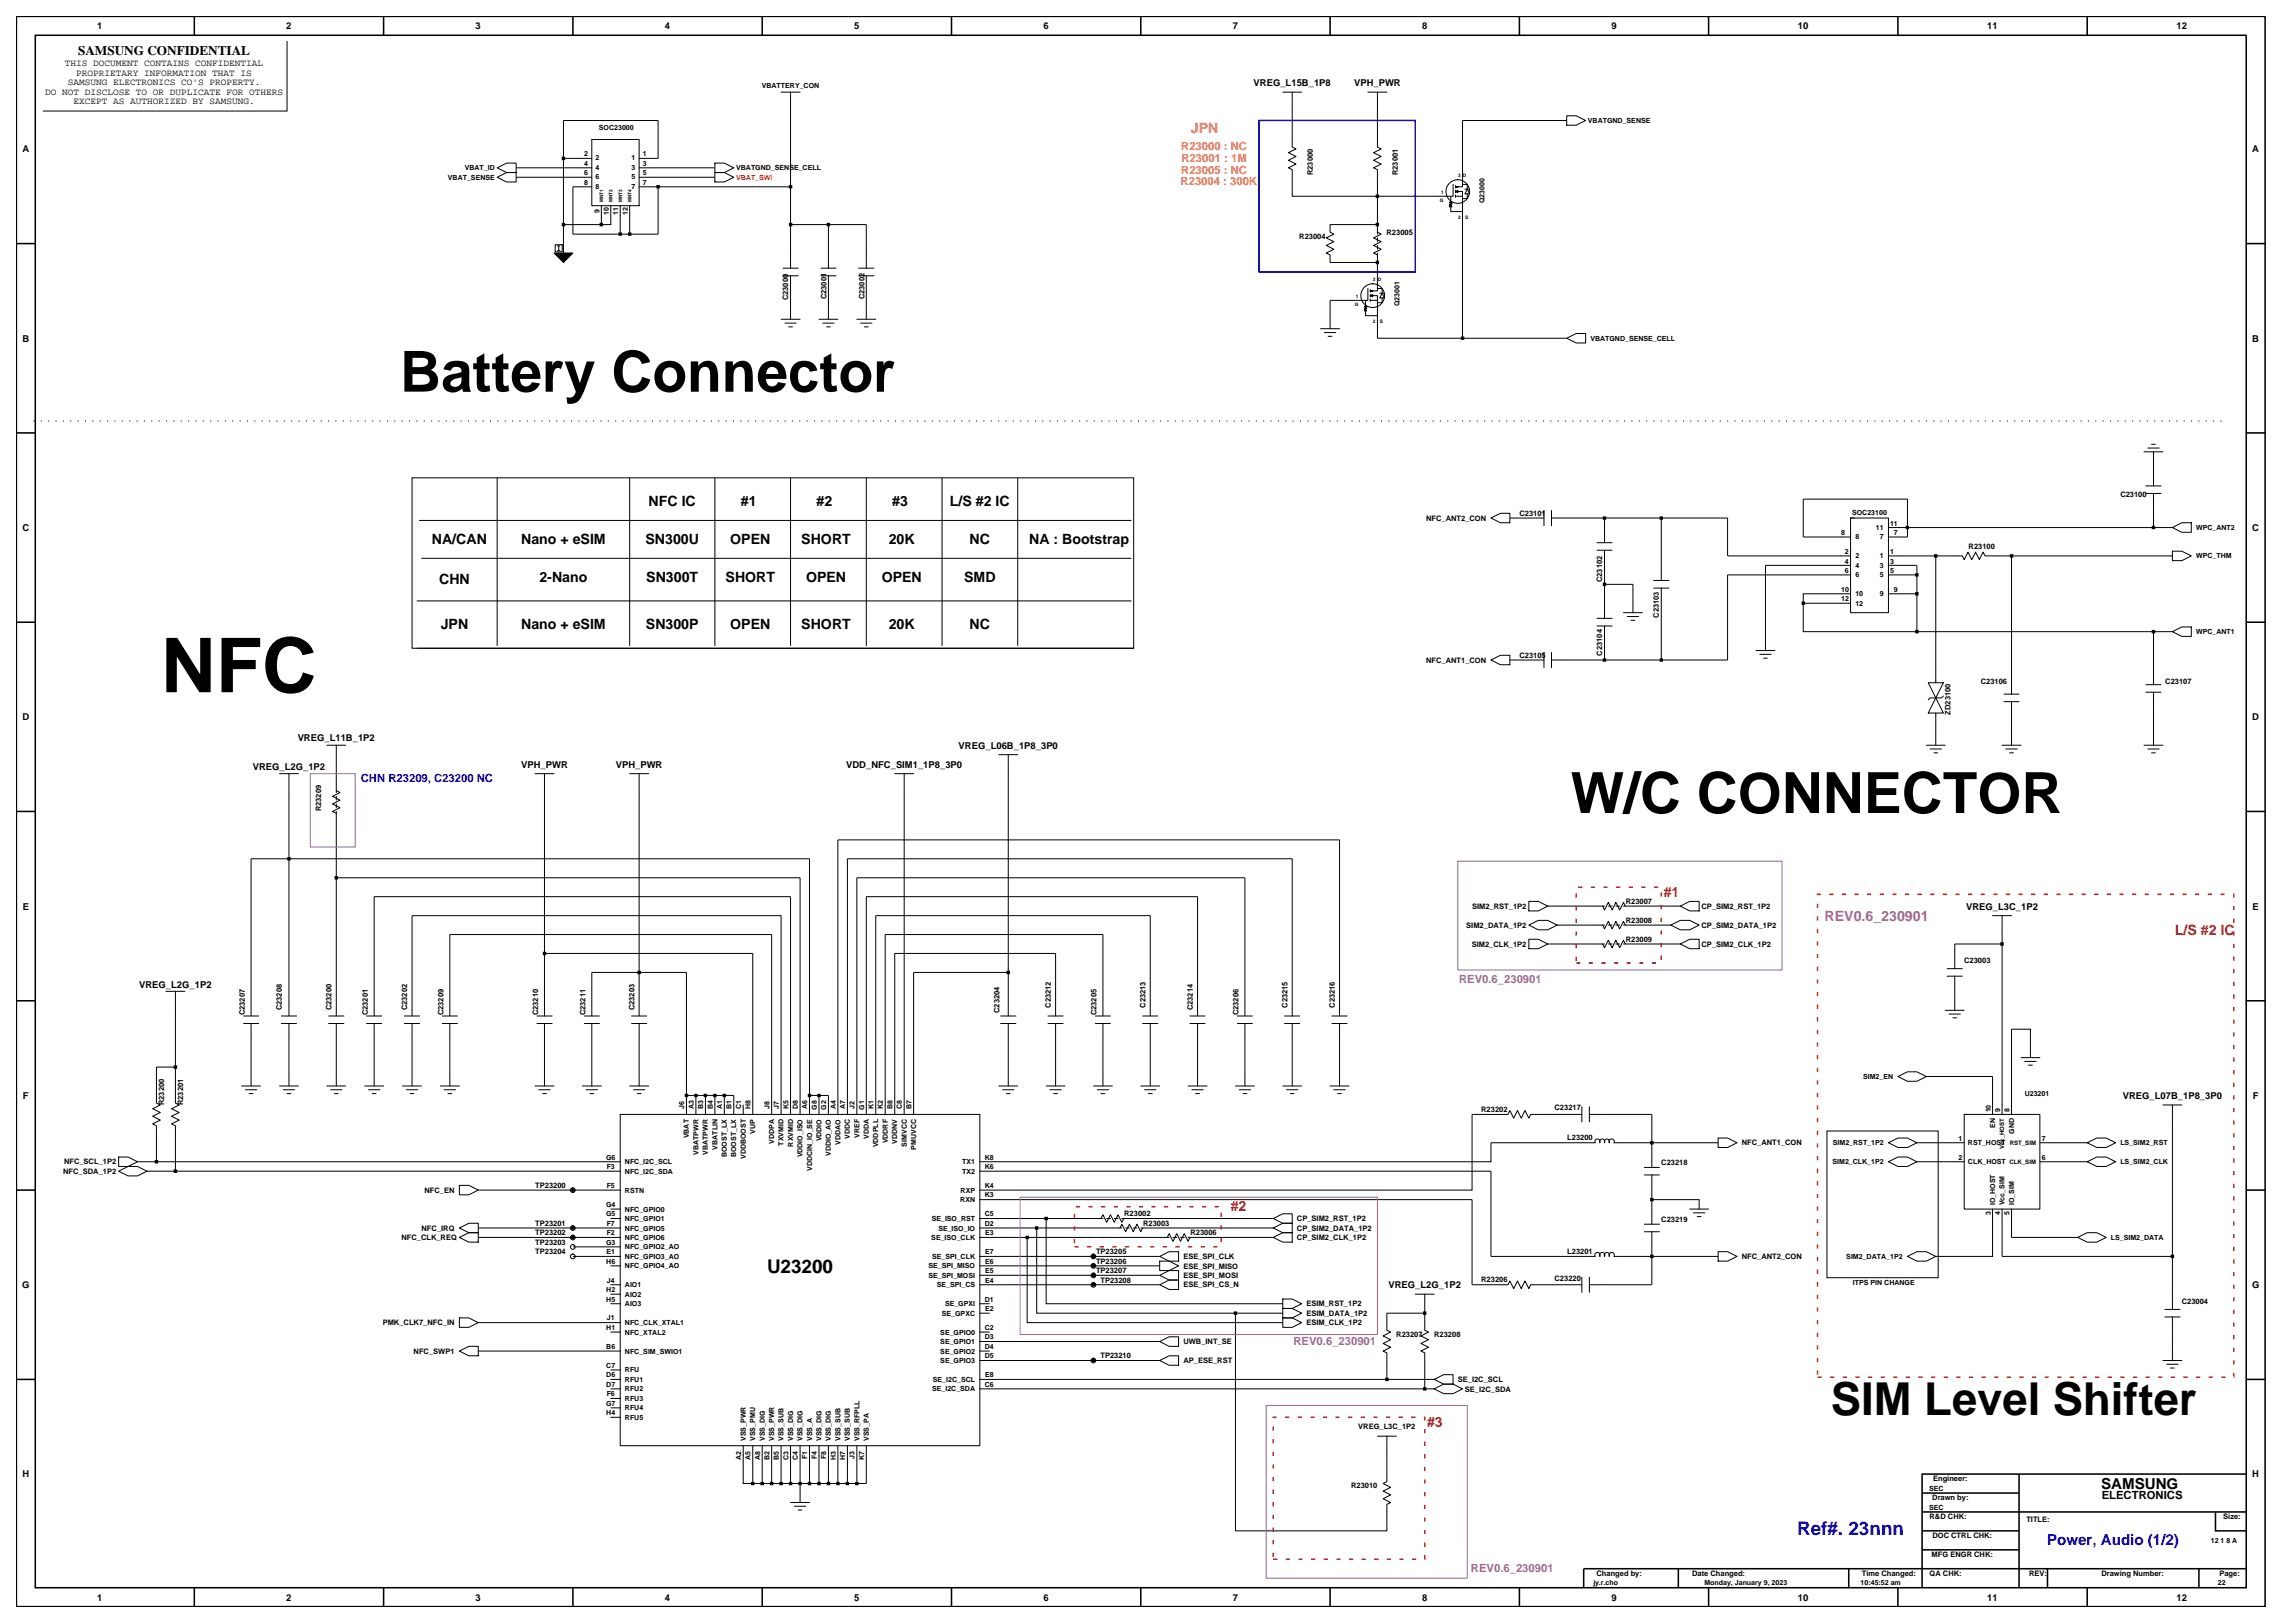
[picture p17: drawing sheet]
<svg xmlns="http://www.w3.org/2000/svg" width="420mm" height="297mm" viewBox="0 0 420 297" stroke-linecap="round" stroke-linejoin="round" font-family="sans-serif">
<defs><g id="words">
<text font-size="13.8" x="29.5" y="126.7">NFC</text>
<g font-size="10.4">
<text x="73.2" y="71.7">Battery Connector</text>
<text x="287.4" y="148.8">W/C CONNECTOR</text>
</g>
<text font-size="8.3" x="335.1" y="258.9">SIM Level Shifter</text>
<text font-size="3.5" x="140.4" y="232.9">U23200</text>
<text font-size="3.5" fill="#00f" x="328.9" y="280.9">Ref#. 23nnn</text>
<text font-size="2.8" x="384.5" y="272.5">SAMSUNG</text>
<text font-size="2.8" fill="#00f" x="374.6" y="282.7">Power, Audio (1/2)</text>
<text font-size="2.6" fill="#ff7f00" x="217.9" y="24.4">JPN</text>
<g font-size="2.6">
<text x="118.7" y="92.6">NFC IC</text>
<text x="135.6" y="92.6">#1</text>
<text x="149.4" y="92.6">#2</text>
<text x="163.3" y="92.6">#3</text>
<text x="173.8" y="92.6">L/S #2 IC</text>
<text x="79" y="99.6">NA/CAN</text>
<text x="95.4" y="99.6">Nano + eSIM</text>
<text x="118.1" y="99.6">SN300U</text>
<text x="133.6" y="99.6">OPEN</text>
<text x="146.6" y="99.6">SHORT</text>
<text x="162.7" y="99.6">20K</text>
<text x="177.4" y="99.6">NC</text>
<text x="188.4" y="99.6">NA : Bootstrap</text>
<text x="80.4" y="106.9">CHN</text>
<text x="98.7" y="106.5">2-Nano</text>
<text x="118.3" y="106.5">SN300T</text>
<text x="132.8" y="106.5">SHORT</text>
<text x="147.5" y="106.5">OPEN</text>
<text x="161.4" y="106.5">OPEN</text>
<text x="176.4" y="106.5">SMD</text>
<text x="80.7" y="115.1">JPN</text>
<text x="95.4" y="115.1">Nano + eSIM</text>
<text x="118.2" y="115.1">SN300P</text>
<text x="133.6" y="115.1">OPEN</text>
<text x="146.6" y="115.1">SHORT</text>
<text x="162.7" y="115.1">20K</text>
<text x="177.4" y="115.1">NC</text>
</g>
<g font-size="2.6" fill="#f00">
<text x="304.5" y="164.1">#1</text>
<text x="398" y="171">L/S #2 IC</text>
<text x="225.2" y="221.7">#2</text>
<text x="261.2" y="261.1">#3</text>
</g>
<text font-size="2.6" fill="#9f5f9f" x="333.9" y="168.5">REV0.6_230901</text>
<text font-size="2.4" x="14.3" y="10.1">SAMSUNG CONFIDENTIAL</text>
<g font-size="2.1" fill="#ff7f00">
<text x="216.2" y="27.4">R23000 : NC</text>
<text x="216.2" y="29.6">R23001 : 1M</text>
<text x="216.1" y="33.9">R23004 : 300K</text>
<text x="216.2" y="31.8">R23005 : NC</text>
</g>
<text font-size="2.1" fill="#00f" x="66" y="143.1">CHN R23209, C23200 NC</text>
<g font-size="2.1" fill="#9f5f9f">
<text x="267" y="179.8">REV0.6_230901</text>
<text x="236.7" y="246.1">REV0.6_230901</text>
<text x="269.2" y="287.7">REV0.6_230901</text>
</g>
<text font-size="2.1" x="384.6" y="274.4">ELECTRONICS</text>
<g font-size="1.7">
<text x="17.8" y="5.3">1</text>
<text x="52.4" y="5.3">2</text>
<text x="87" y="5.3">3</text>
<text x="121.7" y="5.3">4</text>
<text x="156.3" y="5.3">5</text>
<text x="191" y="5.3">6</text>
<text x="225.6" y="5.3">7</text>
<text x="260.3" y="5.3">8</text>
<text x="294.9" y="5.3">9</text>
<text x="329" y="5.3">10</text>
<text x="363.7" y="5.3">11</text>
<text x="398.3" y="5.3">12</text>
<text x="8.2" y="17.3">DO NOT DISCLOSE TO OR DUPLICATE FOR OTHERS</text>
<text x="11.9" y="12.1">THIS DOCUMENT CONTAINS CONFIDENTIAL</text>
<text x="12.4" y="15.6">SAMSUNG ELECTRONICS CO'S PROPERTY.</text>
<text x="13.9" y="13.9">PROPRIETARY INFORMATION THAT IS</text>
<text x="229.4" y="15.7">VREG_L15B_1P8</text>
<text x="247.8" y="15.7">VPH_PWR</text>
<text x="13.4" y="19.1">EXCEPT AS AUTHORIZED BY SAMSUNG.</text>
<text x="4.1" y="27.9">A</text>
<text x="412.2" y="27.9">A</text>
<text x="4.1" y="62.5">B</text>
<text x="412.2" y="62.5">B</text>
<text x="4.1" y="97.2">C</text>
<text x="412.2" y="97.2">C</text>
<text x="4.1" y="131.8">D</text>
<text x="412.2" y="131.8">D</text>
<text x="54.5" y="135.7">VREG_L11B_1P2</text>
<text x="175.4" y="137">VREG_L06B_1P8_3P0</text>
<text x="46.3" y="140.9">VREG_L2G_1P2</text>
<text x="95.4" y="140.4">VPH_PWR</text>
<text x="112.7" y="140.4">VPH_PWR</text>
<text x="154.9" y="140.4">VDD_NFC_SIM1_1P8_3P0</text>
<text x="4.2" y="166.4">E</text>
<text x="359.8" y="166.4">VREG_L3C_1P2</text>
<text x="412.2" y="166.4">E</text>
<text x="25.5" y="180.7">VREG_L2G_1P2</text>
<text x="4.2" y="201.1">F</text>
<text x="388.5" y="201.1">VREG_L07B_1P8_3P0</text>
<text x="412.3" y="201.1">F</text>
<text x="4.1" y="235.7">G</text>
<text x="254.1" y="235.7">VREG_L2G_1P2</text>
<text x="412.1" y="235.7">G</text>
<text x="4.1" y="270.4">H</text>
<text x="412.2" y="270.4">H</text>
<text x="17.8" y="292.9">1</text>
<text x="52.4" y="292.9">2</text>
<text x="87" y="292.9">3</text>
<text x="121.7" y="292.9">4</text>
<text x="156.3" y="292.9">5</text>
<text x="191" y="292.9">6</text>
<text x="225.6" y="292.9">7</text>
<text x="260.3" y="292.9">8</text>
<text x="294.9" y="292.9">9</text>
<text x="329" y="292.9">10</text>
<text x="363.7" y="292.9">11</text>
<text x="398.3" y="292.9">12</text>
</g>
<g font-size="1.4">
<text x="240.2" y="32.1" transform="rotate(-90 240.2 32.1)">R23000</text>
<text x="255.8" y="32.1" transform="rotate(-90 255.8 32.1)">R23001</text>
<text x="237.8" y="43.7">R23004</text>
<text x="253.8" y="43">R23005</text>
<text x="144.3" y="55" transform="rotate(-90 144.3 55)">C23000</text>
<text x="151.3" y="54.8" transform="rotate(-90 151.3 54.8)">C23001</text>
<text x="158.2" y="54.8" transform="rotate(-90 158.2 54.8)">C23002</text>
<text x="261" y="95.3">NFC_ANT2_CON</text>
<text x="278.1" y="94.4">C23101</text>
<text x="388" y="91">C23100</text>
<text x="360.3" y="100.4">R23100</text>
<text x="293.2" y="106.5" transform="rotate(-90 293.2 106.5)">C23102</text>
<text x="303.6" y="113" transform="rotate(-90 303.6 113)">C23103</text>
<text x="293.2" y="120" transform="rotate(-90 293.2 120)">C23104</text>
<text x="261" y="121.3">NFC_ANT1_CON</text>
<text x="278.1" y="120.4">C23105</text>
<text x="362.5" y="125.2">C23106</text>
<text x="396.3" y="125.1">C23107</text>
<text x="357" y="130.8" transform="rotate(-90 357 130.8)">ZD23100</text>
<text x="58.8" y="148.5" transform="rotate(-90 58.8 148.5)">R23209</text>
<text x="269.4" y="166.3">SIM2_RST_1P2</text>
<text x="297.5" y="165.4">R23007</text>
<text x="311.4" y="166.3">CP_SIM2_RST_1P2</text>
<text x="268.3" y="169.8">SIM2_DATA_1P2</text>
<text x="269.3" y="173.2">SIM2_CLK_1P2</text>
<text x="297.5" y="168.8">R23008</text>
<text x="297.5" y="172.3">R23009</text>
<text x="311.4" y="173.2">CP_SIM2_CLK_1P2</text>
<text x="311.4" y="169.8">CP_SIM2_DATA_1P2</text>
<text x="359.5" y="176.2">C23003</text>
<text x="44.8" y="185.8" transform="rotate(-90 44.8 185.8)">C23207</text>
<text x="51.6" y="184.9" transform="rotate(-90 51.6 184.9)">C23208</text>
<text x="60.7" y="184.9" transform="rotate(-90 60.7 184.9)">C23200</text>
<text x="67.3" y="185.8" transform="rotate(-90 67.3 185.8)">C23201</text>
<text x="74.5" y="184.9" transform="rotate(-90 74.5 184.9)">C23202</text>
<text x="81.2" y="185.8" transform="rotate(-90 81.2 185.8)">C23209</text>
<text x="98.5" y="185.8" transform="rotate(-90 98.5 185.8)">C23210</text>
<text x="107.1" y="185.8" transform="rotate(-90 107.1 185.8)">C23211</text>
<text x="116.1" y="184.9" transform="rotate(-90 116.1 184.9)">C23203</text>
<text x="182.9" y="185.4" transform="rotate(-90 182.9 185.4)">C23204</text>
<text x="192.3" y="184.4" transform="rotate(-90 192.3 184.4)">C23212</text>
<text x="200.7" y="185.8" transform="rotate(-90 200.7 185.8)">C23205</text>
<text x="209.6" y="184.4" transform="rotate(-90 209.6 184.4)">C23213</text>
<text x="218.3" y="184.9" transform="rotate(-90 218.3 184.9)">C23214</text>
<text x="226.6" y="185.8" transform="rotate(-90 226.6 185.8)">C23206</text>
<text x="235.6" y="184.4" transform="rotate(-90 235.6 184.4)">C23215</text>
<text x="244.3" y="184.4" transform="rotate(-90 244.3 184.4)">C23216</text>
<text x="30.1" y="202.3" transform="rotate(-90 30.1 202.3)">R23200</text>
<text x="33.5" y="202.3" transform="rotate(-90 33.5 202.3)">R23201</text>
<text x="271.1" y="203.5">R23202</text>
<text x="284.5" y="203.2">C23217</text>
<text x="286.8" y="208.7">L23200</text>
<text x="318.8" y="209.6">NFC_ANT1_CON</text>
<text x="11.6" y="214.8">NFC_SDA_1P2</text>
<text x="11.7" y="213.1">NFC_SCL_1P2</text>
<text x="304" y="213.1">C23218</text>
<text x="77.7" y="218.3">NFC_EN</text>
<text x="98" y="217.4">TP23200</text>
<text x="73.5" y="226.9">NFC_CLK_REQ</text>
<text x="77.1" y="225.2">NFC_IRQ</text>
<text x="98" y="227.8">TP23203</text>
<text x="98" y="224.3">TP23201</text>
<text x="98" y="226.1">TP23202</text>
<text x="205.7" y="222.5">R23002</text>
<text x="209.2" y="224.3">R23003</text>
<text x="217.9" y="226">R23006</text>
<text x="237.3" y="226.9">CP_SIM2_CLK_1P2</text>
<text x="237.3" y="225.2">CP_SIM2_DATA_1P2</text>
<text x="237.3" y="223.5">CP_SIM2_RST_1P2</text>
<text x="304" y="223.5">C23219</text>
<text x="98" y="229.5">TP23204</text>
<text x="200.6" y="229.5">TP23205</text>
<text x="200.6" y="233">TP23207</text>
<text x="200.6" y="231.3">TP23206</text>
<text x="216.6" y="233.9">ESE_SPI_MOSI</text>
<text x="216.6" y="232.1">ESE_SPI_MISO</text>
<text x="216.6" y="230.4">ESE_SPI_CLK</text>
<text x="286.8" y="229.5">L23201</text>
<text x="318.8" y="230.4">NFC_ANT2_CON</text>
<text x="201.4" y="234.7">TP23208</text>
<text x="216.6" y="235.6">ESE_SPI_CS_N</text>
<text x="239.1" y="239.1">ESIM_RST_1P2</text>
<text x="271.1" y="234.7">R23206</text>
<text x="284.5" y="234.4">C23220</text>
<text x="399.3" y="238.6">C23004</text>
<text x="70" y="242.5">PMK_CLK7_NFC_IN</text>
<text x="216.6" y="246">UWB_INT_SE</text>
<text x="239.1" y="240.8">ESIM_DATA_1P2</text>
<text x="239.1" y="242.5">ESIM_CLK_1P2</text>
<text x="255.5" y="244.7">R23207</text>
<text x="262.5" y="244.7">R23208</text>
<text x="75.7" y="247.7">NFC_SWP1</text>
<text x="201.4" y="248.6">TP23210</text>
<text x="216.6" y="249.4">AP_ESE_RST</text>
<text x="266.8" y="252.9">SE_I2C_SCL</text>
<text x="268.1" y="254.6">SE_I2C_SDA</text>
<text x="248.6" y="261.6">VREG_L3C_1P2</text>
<text x="247.3" y="272.3">R23010</text>
<text x="353.6" y="274.6">Drawn by:</text>
<text x="353.8" y="271.1">Engineer:</text>
<text x="353.1" y="278">R&amp;D CHK:</text>
<text x="353.6" y="281.5">DOC CTRL CHK:</text>
<text x="370.8" y="278.5">TITLE:</text>
<text x="406.9" y="278">Size:</text>
<text x="353.5" y="285">MFG ENGR CHK:</text>
<text x="292.2" y="288.4">Changed by:</text>
<text x="309.7" y="288.4">Date Changed:</text>
<text x="340.7" y="288.4">Time Changed:</text>
<text x="353.1" y="288.4">QA CHK:</text>
<text x="371.3" y="288.4">REV:</text>
<text x="384.6" y="288.4">Drawing Number:</text>
<text x="406.2" y="288.4">Page:</text>
</g>
<g font-size="1.3">
<text x="139.4" y="16">VBATTERY_CON</text>
<text x="109.6" y="23.8">SOC23000</text>
<text x="290.6" y="22.5">VBATGND_SENSE</text>
<text x="106.9" y="28.6">2</text>
<text x="109" y="29.3">2</text>
<text x="115.6" y="29.3">1</text>
<text x="117.6" y="28.6">1</text>
<text x="82" y="32.9">VBAT_SENSE</text>
<text x="85" y="31.2">VBAT_ID</text>
<text x="106.9" y="30.4">4</text>
<text x="106.9" y="32.1">6</text>
<text x="106.9" y="33.8">8</text>
<text x="109" y="31.1">4</text>
<text x="109" y="32.8">6</text>
<text x="109" y="34.5">8</text>
<text x="115.6" y="31.1">3</text>
<text x="115.6" y="32.8">5</text>
<text x="115.6" y="34.5">7</text>
<text x="117.6" y="30.4">3</text>
<text x="117.6" y="32.1">5</text>
<text x="117.6" y="33.8">7</text>
<text x="134.7" y="31.2">VBATGND_SENSE_CELL</text>
<text x="109.7" y="39" transform="rotate(-90 109.7 39)">9</text>
<text x="111.4" y="39.4" transform="rotate(-90 111.4 39.4)">10</text>
<text x="113.2" y="39.4" transform="rotate(-90 113.2 39.4)">11</text>
<text x="114.9" y="39.4" transform="rotate(-90 114.9 39.4)">12</text>
<text x="271.7" y="37.2" transform="rotate(-90 271.7 37.2)">Q23000</text>
<text x="256.1" y="56.1" transform="rotate(-90 256.1 56.1)">Q23001</text>
<text x="291" y="62.4">VBATGND_SENSE_CELL</text>
<text x="339" y="94.2">SOC23100</text>
<text x="336.9" y="97.9">8</text>
<text x="337.6" y="101.4">2</text>
<text x="339.5" y="98.7">8</text>
<text x="343.3" y="97">11</text>
<text x="344" y="98.7">7</text>
<text x="345.9" y="96.2">11</text>
<text x="345.9" y="101.4">1</text>
<text x="346.6" y="97.9">7</text>
<text x="401.9" y="97">WPC_ANT2</text>
<text x="337.6" y="103.1">4</text>
<text x="337.6" y="104.8">6</text>
<text x="339.5" y="102.2">2</text>
<text x="339.5" y="103.9">4</text>
<text x="339.5" y="105.6">6</text>
<text x="344" y="103.9">3</text>
<text x="344" y="105.6">5</text>
<text x="344" y="102.2">1</text>
<text x="345.9" y="103.1">3</text>
<text x="345.9" y="104.8">5</text>
<text x="401.9" y="102.2">WPC_THM</text>
<text x="336.9" y="110">12</text>
<text x="336.9" y="108.3">10</text>
<text x="339.5" y="110.8">12</text>
<text x="339.5" y="109.1">10</text>
<text x="344" y="109.1">9</text>
<text x="346.6" y="108.3">9</text>
<text x="401.9" y="116">WPC_ANT1</text>
<text x="341" y="197.5">SIM2_EN</text>
<text x="125.2" y="202.9" transform="rotate(-90 125.2 202.9)">J6</text>
<text x="127" y="203" transform="rotate(-90 127 203)">A3</text>
<text x="128.7" y="203" transform="rotate(-90 128.7 203)">B3</text>
<text x="130.4" y="203" transform="rotate(-90 130.4 203)">B4</text>
<text x="132.2" y="203" transform="rotate(-90 132.2 203)">A1</text>
<text x="133.9" y="203" transform="rotate(-90 133.9 203)">B1</text>
<text x="135.6" y="203" transform="rotate(-90 135.6 203)">C1</text>
<text x="137.4" y="203" transform="rotate(-90 137.4 203)">H8</text>
<text x="140.8" y="202.9" transform="rotate(-90 140.8 202.9)">J8</text>
<text x="142.5" y="202.9" transform="rotate(-90 142.5 202.9)">J7</text>
<text x="144.3" y="203" transform="rotate(-90 144.3 203)">K5</text>
<text x="146" y="203" transform="rotate(-90 146 203)">D8</text>
<text x="147.7" y="203" transform="rotate(-90 147.7 203)">A6</text>
<text x="149.5" y="203.1" transform="rotate(-90 149.5 203.1)">G8</text>
<text x="151.2" y="203.1" transform="rotate(-90 151.2 203.1)">G2</text>
<text x="152.9" y="203" transform="rotate(-90 152.9 203)">A4</text>
<text x="154.7" y="203" transform="rotate(-90 154.7 203)">A7</text>
<text x="156.4" y="202.9" transform="rotate(-90 156.4 202.9)">J2</text>
<text x="158.1" y="203.1" transform="rotate(-90 158.1 203.1)">G1</text>
<text x="159.9" y="203" transform="rotate(-90 159.9 203)">K1</text>
<text x="161.6" y="203" transform="rotate(-90 161.6 203)">K2</text>
<text x="163.3" y="203" transform="rotate(-90 163.3 203)">B8</text>
<text x="165.1" y="203" transform="rotate(-90 165.1 203)">C8</text>
<text x="166.8" y="203" transform="rotate(-90 166.8 203)">B7</text>
<text x="364.3" y="203.6" transform="rotate(-90 364.3 203.6)">10</text>
<text x="366" y="203.6" transform="rotate(-90 366 203.6)">9</text>
<text x="367.8" y="203.6" transform="rotate(-90 367.8 203.6)">8</text>
<text x="370.5" y="200.5">U23201</text>
<text x="126.1" y="208.3" transform="rotate(-90 126.1 208.3)">VBAT</text>
<text x="138.2" y="207.4" transform="rotate(-90 138.2 207.4)">VUP</text>
<text x="141.7" y="209.3" transform="rotate(-90 141.7 209.3)">VDDPA</text>
<text x="143.4" y="209.7" transform="rotate(-90 143.4 209.7)">TXVMID</text>
<text x="145.1" y="209.8" transform="rotate(-90 145.1 209.8)">RXVMID</text>
<text x="150.3" y="208.9" transform="rotate(-90 150.3 208.9)">VDDIO</text>
<text x="153.8" y="209.4" transform="rotate(-90 153.8 209.4)">VDDAO</text>
<text x="155.5" y="208.4" transform="rotate(-90 155.5 208.4)">VDDC</text>
<text x="157.3" y="208.2" transform="rotate(-90 157.3 208.2)">VREF</text>
<text x="159" y="208.4" transform="rotate(-90 159 208.4)">VDDA</text>
<text x="160.7" y="209.9" transform="rotate(-90 160.7 209.9)">VDDPLL</text>
<text x="162.5" y="209.2" transform="rotate(-90 162.5 209.2)">VDDRF</text>
<text x="164.2" y="209.3" transform="rotate(-90 164.2 209.3)">VDDNV</text>
<text x="165.9" y="209.8" transform="rotate(-90 165.9 209.8)">SIMVCC</text>
<text x="335.4" y="209.6">SIM2_RST_1P2</text>
<text x="358.4" y="208.8">1</text>
<text x="360.2" y="209.6">RST_HOST</text>
<text x="365.1" y="206.4" transform="rotate(-90 365.1 206.4)">EN</text>
<text x="368.6" y="207.5" transform="rotate(-90 368.6 207.5)">GND</text>
<text x="373.7" y="208.8">7</text>
<text x="388" y="209.6">LS_SIM2_RST</text>
<text x="110.9" y="212.2">G6</text>
<text x="111" y="213.9">F3</text>
<text x="114.4" y="213">NFC_I2C_SCL</text>
<text x="114.4" y="214.8">NFC_I2C_SDA</text>
<text x="127.8" y="211.3" transform="rotate(-90 127.8 211.3)">VBATPWR</text>
<text x="129.6" y="211.3" transform="rotate(-90 129.6 211.3)">VBATPWR</text>
<text x="131.3" y="210.4" transform="rotate(-90 131.3 210.4)">VBATLIN</text>
<text x="133" y="211.7" transform="rotate(-90 133 211.7)">BOOST_LX</text>
<text x="134.7" y="211.7" transform="rotate(-90 134.7 211.7)">BOOST_LX</text>
<text x="136.5" y="212.1" transform="rotate(-90 136.5 212.1)">VDDBOOST</text>
<text x="146.9" y="211.8" transform="rotate(-90 146.9 211.8)">VDDIO_ISO</text>
<text x="148.6" y="214.2" transform="rotate(-90 148.6 214.2)">VDDCIN_IO_SE</text>
<text x="152.1" y="211.5" transform="rotate(-90 152.1 211.5)">VDDIO_AO</text>
<text x="167.7" y="210.4" transform="rotate(-90 167.7 210.4)">PMUVCC</text>
<text x="176.1" y="214.8">TX2</text>
<text x="176.1" y="213">TX1</text>
<text x="180.2" y="213.9">K6</text>
<text x="180.2" y="212.2">K8</text>
<text x="335.4" y="213">SIM2_CLK_1P2</text>
<text x="358.4" y="212.2">2</text>
<text x="360.2" y="213">CLK_HOST</text>
<text x="373.7" y="212.2">6</text>
<text x="388" y="213">LS_SIM2_CLK</text>
<text x="110.9" y="220.8">G4</text>
<text x="111" y="217.4">F5</text>
<text x="114.4" y="218.2">RSTN</text>
<text x="114.4" y="221.7">NFC_GPIO0</text>
<text x="175.7" y="220">RXN</text>
<text x="175.8" y="218.2">RXP</text>
<text x="180.2" y="219.1">K3</text>
<text x="180.2" y="217.4">K4</text>
<text x="365.1" y="220.5" transform="rotate(-90 365.1 220.5)">IO_HOST</text>
<text x="366.9" y="220.5" transform="rotate(-90 366.9 220.5)">Vcc_SIM</text>
<text x="368.6" y="220.5" transform="rotate(-90 368.6 220.5)">IO_SIM</text>
<text x="110.9" y="222.6">G5</text>
<text x="110.9" y="227.8">G3</text>
<text x="111" y="224.3">F7</text>
<text x="111" y="226">F2</text>
<text x="114.4" y="223.4">NFC_GPIO1</text>
<text x="114.4" y="225.2">NFC_GPIO5</text>
<text x="114.4" y="226.9">NFC_GPIO6</text>
<text x="170.4" y="226.9">SE_ISO_CLK</text>
<text x="170.5" y="223.4">SE_ISO_RST</text>
<text x="171.7" y="225.2">SE_ISO_IO</text>
<text x="180.2" y="224.3">D2</text>
<text x="180.2" y="222.6">C5</text>
<text x="180.3" y="226">E3</text>
<text x="364.3" y="222.3" transform="rotate(-90 364.3 222.3)">3</text>
<text x="366" y="222.3" transform="rotate(-90 366 222.3)">4</text>
<text x="367.8" y="222.3" transform="rotate(-90 367.8 222.3)">5</text>
<text x="386.3" y="226.9">LS_SIM2_DATA</text>
<text x="111" y="231.2">H6</text>
<text x="111" y="229.5">E1</text>
<text x="114.4" y="232.1">NFC_GPIO4_AO</text>
<text x="114.4" y="228.6">NFC_GPIO2_AO</text>
<text x="114.4" y="230.4">NFC_GPIO3_AO</text>
<text x="169.9" y="233.8">SE_SPI_MOSI</text>
<text x="169.9" y="232.1">SE_SPI_MISO</text>
<text x="170.6" y="230.4">SE_SPI_CLK</text>
<text x="180.3" y="233">E5</text>
<text x="180.3" y="231.2">E6</text>
<text x="180.3" y="229.5">E7</text>
<text x="337.9" y="230.4">SIM2_DATA_1P2</text>
<text x="111" y="238.2">H5</text>
<text x="111" y="236.4">H2</text>
<text x="111.1" y="234.7">J4</text>
<text x="114.4" y="239">AIO3</text>
<text x="114.4" y="235.6">AIO1</text>
<text x="114.4" y="237.3">AIO2</text>
<text x="171.4" y="235.6">SE_SPI_CS</text>
<text x="172.9" y="239">SE_GPXI</text>
<text x="180.2" y="238.2">D1</text>
<text x="180.3" y="234.7">E4</text>
<text x="180.3" y="239.9">E2</text>
<text x="339.1" y="235.1">ITPS PIN CHANGE</text>
<text x="111" y="243.3">H1</text>
<text x="111.1" y="241.6">J1</text>
<text x="114.4" y="242.5">NFC_CLK_XTAL1</text>
<text x="114.4" y="244.2">NFC_XTAL2</text>
<text x="172.1" y="245.9">SE_GPIO1</text>
<text x="172.1" y="244.2">SE_GPIO0</text>
<text x="172.4" y="240.8">SE_GPXC</text>
<text x="180.2" y="245.1">D3</text>
<text x="180.2" y="243.3">C2</text>
<text x="111" y="250.3">C7</text>
<text x="111" y="246.8">B6</text>
<text x="114.4" y="251.1">RFU</text>
<text x="114.4" y="247.7">NFC_SIM_SWIO1</text>
<text x="172.1" y="249.4">SE_GPIO3</text>
<text x="172.1" y="247.7">SE_GPIO2</text>
<text x="180.2" y="246.8">D4</text>
<text x="180.2" y="248.6">D5</text>
<text x="110.9" y="257.2">G7</text>
<text x="111" y="252">D6</text>
<text x="111" y="253.7">D7</text>
<text x="111" y="255.5">F6</text>
<text x="114.4" y="252.9">RFU1</text>
<text x="114.4" y="254.6">RFU2</text>
<text x="114.4" y="256.3">RFU3</text>
<text x="170.6" y="254.6">SE_I2C_SDA</text>
<text x="170.7" y="252.9">SE_I2C_SCL</text>
<text x="180.2" y="253.7">C6</text>
<text x="180.3" y="252">E8</text>
<text x="111" y="258.9">H4</text>
<text x="114.4" y="258.1">RFU4</text>
<text x="114.4" y="259.8">RFU5</text>
<text x="136.5" y="263.7" transform="rotate(-90 136.5 263.7)">VSS_PWR</text>
<text x="138.2" y="263.7" transform="rotate(-90 138.2 263.7)">VSS_PMU</text>
<text x="140" y="263.7" transform="rotate(-90 140 263.7)">VSS_DIG</text>
<text x="141.7" y="263.7" transform="rotate(-90 141.7 263.7)">VSS_PWR</text>
<text x="143.4" y="263.7" transform="rotate(-90 143.4 263.7)">VSS_SUB</text>
<text x="145.1" y="263.7" transform="rotate(-90 145.1 263.7)">VSS_DIG</text>
<text x="146.9" y="263.7" transform="rotate(-90 146.9 263.7)">VSS_DIG</text>
<text x="148.6" y="263.7" transform="rotate(-90 148.6 263.7)">VSS_A</text>
<text x="150.3" y="263.7" transform="rotate(-90 150.3 263.7)">VSS_DIG</text>
<text x="152.1" y="263.7" transform="rotate(-90 152.1 263.7)">VSS_DIG</text>
<text x="153.8" y="263.7" transform="rotate(-90 153.8 263.7)">VSS_SUB</text>
<text x="155.5" y="263.7" transform="rotate(-90 155.5 263.7)">VSS_SUB</text>
<text x="157.3" y="263.7" transform="rotate(-90 157.3 263.7)">VSS_RFPLL</text>
<text x="159" y="263.7" transform="rotate(-90 159 263.7)">VSS_PA</text>
<text x="135.6" y="267.1" transform="rotate(-90 135.6 267.1)">A2</text>
<text x="137.4" y="267.1" transform="rotate(-90 137.4 267.1)">A5</text>
<text x="139.1" y="267.1" transform="rotate(-90 139.1 267.1)">A8</text>
<text x="140.8" y="267.1" transform="rotate(-90 140.8 267.1)">B2</text>
<text x="142.5" y="267.1" transform="rotate(-90 142.5 267.1)">B5</text>
<text x="144.3" y="267.1" transform="rotate(-90 144.3 267.1)">C3</text>
<text x="146" y="267.1" transform="rotate(-90 146 267.1)">C4</text>
<text x="147.7" y="267" transform="rotate(-90 147.7 267)">F1</text>
<text x="149.5" y="267" transform="rotate(-90 149.5 267)">F4</text>
<text x="151.2" y="267" transform="rotate(-90 151.2 267)">F8</text>
<text x="152.9" y="267.1" transform="rotate(-90 152.9 267.1)">H3</text>
<text x="154.7" y="267.1" transform="rotate(-90 154.7 267.1)">H7</text>
<text x="156.4" y="267" transform="rotate(-90 156.4 267)">J3</text>
<text x="158.1" y="267.1" transform="rotate(-90 158.1 267.1)">K7</text>
<text x="353" y="272.8">SEC</text>
<text x="353" y="276.2">SEC</text>
<text x="404.6" y="282.3">12 1 8 A</text>
<text x="291.6" y="290.1">jy.r.cho</text>
<text x="311.9" y="290.1">Monday, January 9, 2023</text>
<text x="340.5" y="290.1">10:45:52 am</text>
<text x="405.9" y="290.1">22</text>
</g>
<text font-size="1.3" fill="#f00" x="134.7" y="32.9">VBAT_SWI</text>
<g font-size="1.1">
<text x="367.8" y="209.5">RST_SIM</text>
<text x="366.8" y="210.3" transform="rotate(-90 366.8 210.3)">Vcc_HOST</text>
<text x="367.7" y="213">CLK_SIM</text>
</g>
<g font-size=".9">
<text x="263.7" y="35.6">1</text>
<text x="266.8" y="32.4">3</text>
<text x="267.7" y="32.4">D</text>
<text x="110.4" y="37" transform="rotate(-90 110.4 37)">MNT1</text>
<text x="112.1" y="37" transform="rotate(-90 112.1 37)">MNT2</text>
<text x="113.9" y="37" transform="rotate(-90 113.9 37)">MNT3</text>
<text x="115.6" y="37" transform="rotate(-90 115.6 37)">MNT4</text>
<text x="263.5" y="37">G</text>
<text x="266.8" y="40.1">2</text>
<text x="268.1" y="40.1">S</text>
<text x="251.2" y="51.5">3</text>
<text x="252.1" y="51.5">D</text>
<text x="247.9" y="56">G</text>
<text x="248.1" y="54.6">1</text>
<text x="251.2" y="59.1">2</text>
<text x="252.5" y="59.1">S</text>
</g>
</g></defs>
<!-- layer: MFD Layer /idea/tmp/Extended-Print.dk98.choi.sheet3.3.mfd -->
<g fill="none" stroke="#000" stroke-width=".18">
<path d="M52.5 7.5v12.8h-44.7M142.9 16.9h3.5M144.7 16.9v32.2M234.8 16.9h3.4M236.5 16.9v10l.7 .4-1.4 .6 1.4 .7-1.4 .7 1.4 .7-1.4 .7 .7 .4v4.8h15.6v5.2M250.3 16.9h3.5M252.1 16.9v10l.7 .4-1.4 .6 1.4 .7-1.4 .7 1.4 .7-1.4 .7 .7 .4v4.8h13.8v-2.2M91 30.7l1.7-.9h1.8v1.8h-1.8zM91 32.4l1.7-.8h1.8v1.7h-1.8zM94.5 30.7h13.8M94.5 32.4h13.8M103.1 29h5.2"/>
<path d="M108.3 25.5h8.7v12.1h-8.7zM108.3 25.5h.4M108.3 34.2h-3.5v8.6h15.6v-8.6M110 37.6v3.5M111.8 37.6v3.5h-1.8M113.5 37.6v5.2M115.2 37.6v5.2M117 29h3.4v-7h-17.3v24.3M117 30.7h13.8M117 32.4h13.8M117 34.2h27.7M130.8 31.6h1.8l1.7 .8-1.7 .9h-1.8z"/>
<path d="M130.8 29.8h1.8l1.7 .9-1.7 .9h-1.8zM265.3 37h.4l-.2 .4 .2 .5h-.4l.2-.5zM265.5 37.9v.8h2.2M265.5 35.9v1.1M265.7 37.2v.2h-.4v.2M266.3 35.7v.4M266.4 35l.4-.2v.5zM266.4 33.9v.5M266.4 34.8v.5M266.4 35.9h1.3M266.4 35h1.3v26.9M267.7 33.7h.8v.9"/>
<path d="M268.1 34.6h.9M268.5 35.5v.8h-.8M268.5 34.6l.5 .9h-.9zM286.7 22h-19v12.2h-1.3M286.7 21.2h1.7l1.8 .8-1.8 .9h-1.7zM101.6 44.8h1.3v1.3h-1.3zM102 45h.5M102 45.9h.5M102.3 45v.9M103.1 41.1h6.9M142.9 58.4h3.5M143.3 50.5h2.8"/>
<path d="M143.3 49.1h2.8M143.7 59.1h2M144.3 59.8h.7M144.7 41.1h13.8v8M144.7 50.5v7.9M149.9 58.4h3.4M150.2 50.5h2.8M150.2 49.1h2.8M150.6 59.1h2M151.3 59.8h.7M151.6 41.1v8M151.6 50.5v7.9"/>
<path d="M156.8 58.4h3.5M157.1 50.5h2.8M157.1 49.1h2.8M157.5 59.1h2.1M158.2 59.8h.7M158.5 50.5v7.9M249.7 56h.4l-.2 .5 .2 .4h-.4l.2-.4zM249.9 56.9v.9h2.2M249.9 55v1M250.1 56.3v.2h-.4v.2M250.3 52.8v2.2h-6.9v5.1M250.8 54.7v.5"/>
<path d="M250.8 54.1l.4-.2v.4zM250.8 54.1h1.3v7.8h34.6M250.8 53v.4M250.8 53.9v.4M250.8 55h1.3M252.1 41.1h-8.7v1.4l.7 .3-1.4 .7 1.4 .7-1.4 .7 1.4 .7-1.4 .7 .7 .4v1.3h8.7M252.1 52.8h.8v.9M252.1 48v5.2h-1.3M252.1 41.1v1.4l.7 .3-1.4 .7 1.4 .7-1.4 .7 1.4 .7-1.4 .7 .7 .4v1.3M252.1 42.5v.3M252.1 43.5v.7M252.1 44.9v.7"/>
<path d="M252.1 46.3v.4M252.5 53.7h.9M252.9 54.5v.9h-.8M252.9 53.7l.5 .8h-.9zM241.7 60.1h3.4M242.4 60.9h2.1M243.1 61.5h.7M286.7 61.9l1.7-.9h1.8v1.8h-1.8zM75.4 87.4h132.1v31.2h-132.1zM76.7 95.2h130.3M91 87.4v30.8M115.2 87.4v30.8"/>
<path d="M130.8 87.4v30.8M144.7 87.4v30.8M158.5 87.4v30.8M172.4 87.4v30.8M186.2 87.4v30.8M272.9 94.8l1.7-.9h1.7v1.8h-1.7zM276.3 94.8h6.3M282.6 93.4v2.8M283.9 94.8h32.3v6.9h22.5M283.9 93.4v2.8M292.3 99.3h2.7M293.6 94.8v4.5"/>
<path d="M304 94.8v11.4M338.7 98.3h-8.7v-7h19.1v7h-3.5M338.7 94.8h6.9v17.3h-6.9zM338.7 94.8h.7M345.6 96.5h52M392.4 82.7h3.4M392.7 88.9h2.8M392.7 90.3h2.8M393.1 82h2M393.8 81.3h.6M394.1 82.7v6.2M394.1 90.3v6.2"/>
<path d="M397.6 96.5l1.7-.8h1.7v1.7h-1.7zM76.3 110h130.7M76.3 118.6h131.2M77.1 102.2h129.9M282.6 119.4v2.8M283.9 119.4v2.8M292.3 100.7h2.7M292.3 114.5h2.7M292.3 113.2h2.7M293.6 100.7v12.5M293.6 114.5v6.3M293.6 106.9h5.2v5.2"/>
<path d="M297.1 112.1h3.5M297.8 112.8h2.1M298.5 113.5h.7M302.6 107.6h2.8M302.6 106.2h2.8M304 107.6v13.2M321.3 119h3.5M322.1 119.7h2M330 110.4v5.2h20.8M330 110.4h8.7M338.7 108.7h-8.7v1.7M338.7 105.2h-22.5v15.6h-32.3"/>
<path d="M338.7 103.5h-15.6v15.5M345.6 101.7h13.5l.4 .7 .7-1.4 .6 1.4 .7-1.4 .7 1.4 .7-1.4 .4 .7h34.3M345.6 103.5h5.2v12.1M345.6 105.2h5.2M345.6 108.7h5.2M350.8 115.6h46.8M354.3 101.7v23.2M368.1 101.7v25.3M394.1 115.6v9.7M397.6 100.9h1.7l1.7 .8-1.7 .9h-1.7zM397.6 115.6l1.7-.9h1.7v1.8h-1.7zM59.8 136.4h3.5"/>
<path d="M61.5 136.4v8.3l.7 .3-1.3 .7 1.3 .7-1.3 .7 1.3 .7-1.3 .7 .6 .3v37.1M182.8 138.1h3.4M184.5 138.1v47.8M272.9 120.8l1.7-.9h1.7v1.7h-1.7zM276.3 120.8h6.3M322.7 120.4h.7M352.5 136.4h3.5M352.9 124.9h2.8l-1.4 2.8zM353.2 137.1h2.1M353.9 137.8h.7M354.3 127.7l1.4 2.8h-2.8zM354.3 130.5v5.9"/>
<path d="M355.7 127.4l-.4 .3h-2.1l-.3 .4M366.4 136.4h3.5M366.7 127h2.8M366.7 128.4h2.8M367.1 137.1h2.1M367.8 137.8h.7M368.1 128.4v8M392.4 136.4h3.4M392.7 126.7h2.8M392.7 125.3h2.8M393.1 137.1h2M393.8 137.8h.6"/>
<path d="M394.1 126.7v9.7M51.2 141.6h3.4M52.9 141.6v44.3M61.5 144.7v.3M61.5 145.7v.7M61.5 147.1v.7M61.5 148.5v.3M97.9 141.6h3.5M99.6 141.6v44.3M115.2 141.6h3.5M117 141.6v44.3M163.7 141.6h3.5"/>
<path d="M165.5 141.6v62.3M61.5 160.6h84.9v43.3M99.6 174.5h38.2v29.4M184.5 177.9h-17.3v26M279.8 169.3l1.7-.9h1.7l1.8 .9-1.8 .8h-1.7zM279.8 171.9h1.7l1.7 .8-1.7 .9h-1.7zM279.8 164.9h1.7l1.7 .9-1.7 .9h-1.7zM283.2 165.8h10.1l.3 .7 .7-1.4 .7 1.4 .7-1.4 .7 1.4 .7-1.4 .3 .7h10.1M283.2 172.7h10.1l.3 .7 .7-1.4 .7 1.4 .7-1.4 .7 1.4 .7-1.4 .3 .7h10.1M285 169.3h8.3l.3 .7 .7-1.4 .7 1.4 .7-1.4 .7 1.4 .7-1.4 .3 .7h8.4M293.3 165.8h.3M293.3 169.3h.3"/>
<path d="M293.3 172.7h.3M294.3 165.8h.7M294.3 169.3h.7M294.3 172.7h.7M295.7 165.8h.7M295.7 169.3h.7M295.7 172.7h.7M297.1 165.8h.3M297.1 169.3h.3M297.1 172.7h.3M305.8 169.3l1.7-.9h1.7l1.8 .9-1.8 .8h-1.7zM307.5 165.8l1.7-.9h1.8v1.8h-1.8z"/>
<path d="M307.5 172.7l1.7-.8h1.8v1.7h-1.8zM356.3 177.3h2.8M356.3 178.6h2.8M357.7 178.6v6.3M364.6 167.6h3.5M366.4 172.7h-8.7v4.6M366.4 167.6v36.3M30.4 181.4h3.4M32.1 195.3h-3.5v6.5l.7 .4-1.4 .7 1.4 .7-1.4 .7 1.4 .7-1.4 .7 .7 .3v6.6h84.9M32.1 181.4v20.4l.7 .4-1.4 .7 1.4 .7-1.4 .7 1.4 .7-1.4 .7 .7 .3v8.3M44.2 198.7h3.5M44.6 185.9h2.7"/>
<path d="M44.6 187.3h2.7M44.9 199.4h2.1M45.9 185.9v-28.8h102.2v46.8M45.9 187.3v11.4M51.2 198.7h3.4M51.5 185.9h2.8M51.5 187.3h2.8M51.8 199.4h2.1M52.9 187.3v11.4M59.8 198.7h3.5M60.1 185.9h2.8M60.1 187.3h2.8"/>
<path d="M60.5 199.4h2.1M61.5 187.3v11.4M66.7 198.7h3.5M67.1 185.9h2.8M67.1 187.3h2.8M67.4 199.4h2.1M68.5 185.9v-21.8h76.2v39.8M68.5 187.3v11.4M73.7 198.7h3.4M74 187.3h2.8M74 185.9h2.8M74.4 199.4h2"/>
<path d="M75.4 185.9v-18.3h67.5v36.3M75.4 187.3v11.4M80.6 198.7h3.5M80.9 185.9h2.8M80.9 187.3h2.8M81.3 199.4h2.1M82.3 185.9v-14.9h58.9v32.9M82.3 187.3v11.4M97.9 198.7h3.5M98.3 185.9h2.7M98.3 187.3h2.7M98.6 199.4h2.1"/>
<path d="M99.6 187.3v11.4M106.6 198.7h3.4M106.9 185.9h2.8M106.9 187.3h2.8M107.3 199.4h2M108.3 185.9v-8h17.3v26M108.3 187.3v11.4M115.2 198.7h3.5M115.6 185.9h2.8M115.6 187.3h2.8M115.9 199.4h2.1M117 187.3v11.4"/>
<path d="M182.8 198.7h3.4M183.1 185.9h2.8M183.1 187.3h2.8M183.5 199.4h2.1M184.5 187.3v11.4M191.5 198.7h3.4M191.8 185.9h2.8M191.8 187.3h2.8M192.1 199.4h2.1M193.2 185.9v-11.4h-29.5v29.4M193.2 187.3v11.4M200.1 198.7h3.5"/>
<path d="M200.4 185.9h2.8M200.4 187.3h2.8M200.8 199.4h2.1M201.8 185.9v-14.9h-39.8v32.9M201.8 187.3v11.4M208.8 198.7h3.4M209.1 185.9h2.8M209.1 187.3h2.8M209.5 199.4h2M210.5 185.9v-18.3h-50.2v36.3M210.5 187.3v11.4M217.4 198.7h3.5"/>
<path d="M217.8 185.9h2.7M217.8 187.3h2.7M218.1 199.4h2.1M219.2 185.9v-21.8h-60.7v39.8M219.2 187.3v11.4M226.1 198.7h3.5M226.4 185.9h2.8M226.4 187.3h2.8M226.8 199.4h2.1M227.8 185.9v-25.3h-71v43.3M227.8 187.3v11.4M234.8 198.7h3.4"/>
<path d="M235.1 185.9h2.8M235.1 187.3h2.8M235.4 199.4h2.1M236.5 185.9v-28.8h-81.4v46.8M236.5 187.3v11.4M243.4 198.7h3.5M243.8 185.9h2.7M243.8 187.3h2.7M244.1 199.4h2.1M245.1 185.9v-32.2h-91.8v50.2M245.1 187.3v11.4M347.3 197l1.8-.9h1.7l1.7 .9-1.7 .9h-1.7z"/>
<path d="M352.5 197h12.1v6.9M356 184.9h3.5M356.7 185.6h2.1M357.4 186.2h.7M369.9 193.5h3.4M370.5 194.2h2.1M371.2 194.9h.7M371.6 193.5v-5.2h-3.5v15.6M21.7 214.3l1.7-.9h1.8l1.7 .9-1.7 .9h-1.8zM21.7 211.7h1.7l1.8 .9-1.8 .8h-1.7zM25.2 212.6h3.4M26.9 214.3h86.6"/>
<path d="M45.6 200.1h.7M52.5 200.1h.7M61.2 200.1h.7M68.1 200.1h.7M75.1 200.1h.6M82 200.1h.7M84.1 216.9h1.7l1.7 .9-1.7 .8h-1.7zM87.5 217.8h26M99.3 200.1h.7M108 200.1h.7M113.5 203.9h65.8v60.6h-65.8zM113.5 203.9h.1"/>
<path d="M116.6 200.1h.7M125.6 200.4h8.7v3.5M127.4 200.4v3.5M129.1 200.4v3.5M130.8 200.4v3.5M132.6 200.4v3.5M136 202.2v1.7M148.1 200.4h3.5v3.5M149.9 200.4v3.5M179.3 214.3h93.6v15.6h19a.49 .49 0 0 1 .5-.7 .49 .49 0 0 1 .4 .7 .49 .49 0 0 1 .4-.7 .49 .49 0 0 1 .4 .7 .49 .49 0 0 1 .5-.7 .49 .49 0 0 1 .4 .7 .49 .49 0 0 1 .4-.7 .49 .49 0 0 1 .5 .7h19M179.3 219.5h90.1v15.6h6.6l.3-.7 .7 1.4 .7-1.4 .7 1.4 .7-1.4 .7 1.4 .3-.7h9.4M184.2 200.1h.7"/>
<path d="M192.8 200.1h.7M201.5 200.1h.7M210.1 200.1h.8M218.8 200.1h.7M227.5 200.1h.7M236.1 200.1h.7M244.8 200.1h.7M289.5 203.9h-9.4l-.3 .7-.7-1.4-.7 1.4-.7-1.4-.7 1.4-.7-1.4-.3 .7h-6.6v13.9h-90.1M289.5 202.5v2.8M290.9 203.9h11.4v5.2h12.1M290.9 202.5v2.8M291.9 209.1h-19v3.5h-93.6"/>
<path d="M291.9 209.1a.48 .48 0 0 1 .5-.7 .48 .48 0 0 1 .4 .7M292.8 209.1a.48 .48 0 0 1 .4-.7 .48 .48 0 0 1 .4 .7M293.6 209.1a.48 .48 0 0 1 .5-.7 .48 .48 0 0 1 .4 .7 .49 .49 0 0 1 .4-.7 .49 .49 0 0 1 .5 .7h6.9v4.5M300.9 215h2.8M300.9 213.6h2.8M302.3 215v4.5h8.7v1.7M302.3 219.5v4.5M314.4 208.2h1.8l1.7 .9-1.7 .9h-1.8zM334.3 207h20.4v26.8h-20.4zM345.6 209.1l1.7-.9h1.8l1.7 .9-1.7 .9h-1.8zM345.6 212.6l1.7-.9h1.8l1.7 .9-1.7 .8h-1.8zM350.8 209.1h8.7"/>
<path d="M350.8 212.6h8.7M359.5 203.9h13.8v17.3h-13.8zM359.5 203.9h.7M373.3 209.1h8.7M373.3 212.6h8.7M382 209.1l1.7-.9h1.7l1.8 .9-1.8 .9h-1.7zM382 212.6l1.7-.9h1.7l1.8 .9-1.8 .8h-1.7zM395.8 202.2h3.5M397.6 202.2v37.4M84.1 224.7l1.7-.9h1.7v1.8h-1.7zM84.1 226.4l1.7-.8h1.7v1.7h-1.7zM87.5 224.7h26"/>
<path d="M87.5 226.4h26M104.8 228.2h8.7M104.8 229.9h8.7M111.8 221.2h1.7M111.8 235.1h1.7M111.8 236.8h1.7M111.8 238.6h1.7M111.8 223h1.7M111.8 231.6h1.7M179.3 224.7h25.7l.3-.7 .7 1.4 .7-1.4 .7 1.4 .7-1.4 .7 1.4 .3-.7h23.9M179.3 226.4h34.3l.4-.7 .7 1.4 .7-1.4 .6 1.4 .7-1.4 .7 1.4 .4-.7h15.2M179.3 223h22.2l.3-.7 .7 1.4 .7-1.4 .7 1.4 .7-1.4 .7 1.4 .4-.7h27.3"/>
<path d="M179.3 235.1h32.9M179.3 238.6h1.8M179.3 229.9h32.9M179.3 231.6h32.9M179.3 233.4h32.9M188 226.4v15.6h46.8M189.7 224.7v15.6h36.4M191.5 223v15.6h43.3M201.5 223h.3M202.5 223h.7M203.9 223h.7M205 224.7h.3"/>
<path d="M205.3 223h.4M206 224.7h.7M207.4 224.7h.7M208.8 224.7h.3M212.2 230.8h1.8l1.7 .8-1.7 .9h-1.8zM212.2 235.1l1.8-.9h1.7v1.8h-1.7zM212.2 229.9l1.8-.9h1.7v1.8h-1.7zM212.2 233.4l1.8-.9h1.7v1.7h-1.7zM213.6 226.4h.4M214.7 226.4h.7M216 226.4h.7M217.4 226.4h.4"/>
<path d="M233 223l1.8-.9h1.7v1.7h-1.7zM233 224.7l1.8-.9h1.7v1.8h-1.7zM233 226.4l1.8-.8h1.7v1.7h-1.7zM234.8 237.7h1.7l1.7 .9-1.7 .8h-1.7zM234.8 239.4h1.7l1.7 .9-1.7 .9h-1.7zM259 236.8h3.5M260.7 236.8v6.6l.7 .4-1.4 .7 1.4 .6-1.4 .7 1.4 .7-1.4 .7 .7 .4v6.5M289.5 233.7v2.8M290.9 233.7v2.8M300.9 225.4h2.8M300.9 224h2.8M302.3 225.4v9.7h-11.4"/>
<path d="M309.2 221.2h3.5M309.9 221.9h2.1M310.6 222.6h.7M314.4 229h1.8l1.7 .9-1.7 .9h-1.8zM349.1 229.9l1.7-.9h1.7l1.8 .9-1.8 .9h-1.7zM364.6 221.2v8.7h-10.3M366.4 221.2v8.7h31.2M368.1 221.2v5.2h12.1M380.2 226.4l1.8-.8h1.7l1.7 .8-1.7 .9h-1.7zM396.2 239.6h2.8M84.1 241.2h1.7l1.7 .8-1.7 .9h-1.7zM84.1 247.2l1.7-.8h1.7v1.7h-1.7z"/>
<path d="M87.5 247.2h26M87.5 242h26M111.8 243.8h1.7M111.8 250.7h1.7M111.8 252.4h1.7M111.8 254.1h1.7M111.8 255.9h1.7M111.8 257.6h1.7M111.8 259.3h1.7M179.3 247.2h1.8M179.3 243.8h1.8M179.3 252.4h83.2"/>
<path d="M179.3 254.1h83.2M179.3 245.5h32.9M179.3 249h32.9M179.3 240.3h1.8M212.2 249l1.8-.9h1.7v1.7h-1.7zM212.2 245.5l1.8-.9h1.7v1.8h-1.7zM226.1 240.3v39.8h27.7v-4.8l.7-.4-1.4-.7 1.4-.7-1.4-.6 1.4-.7-1.4-.7 .7-.4v-8.3M226.1 240.3h8.7M234.8 241.2h1.7l1.7 .8-1.7 .9h-1.7zM260.7 240.3h-6.9v3.1l.7 .4-1.4 .7 1.4 .6-1.4 .7 1.4 .7-1.4 .7 .7 .4v4.8M262.5 252.4l1.7-.9h1.7v1.8h-1.7zM262.5 254.1l1.7-.8h1.7l1.8 .8-1.8 .9h-1.7z"/>
<path d="M395.8 249h3.5M396.2 241h2.8M396.5 249.6h2.1M397.2 250.3h.7M397.6 241v8M136 264.5v7h1.8M137.8 264.5v7h1.7M139.5 271.5h12.1M139.5 264.5v7M141.2 264.5v7M142.9 264.5v7M144.7 274.9h3.4"/>
<path d="M144.7 264.5v7M145.4 275.6h2.1M146.1 276.3h.7M146.4 264.5v10.4M148.1 264.5v7M149.9 264.5v7M151.6 264.5v7h1.7M153.3 264.5v7h1.8M155.1 264.5v7M156.8 264.5v7M158.5 264.5v7h-3.4M252.1 262.8h3.4"/>
<circle cx="266.8" cy="35" r="2.16"/>
<circle cx="251.2" cy="54.1" r="2.17"/>
<circle cx="104.8" cy="217.8" r=".43"/>
<circle cx="104.8" cy="224.7" r=".43"/>
<circle cx="104.8" cy="226.4" r=".43"/>
<circle cx="104.8" cy="228.2" r=".43"/>
<circle cx="104.8" cy="229.9" r=".43"/>
<circle cx="200.1" cy="231.6" r=".43"/>
<circle cx="200.1" cy="235.1" r=".43"/>
<circle cx="200.1" cy="233.4" r=".43"/>
<circle cx="200.1" cy="229.9" r=".43"/>
<circle cx="200.1" cy="249" r=".43"/>
</g>
<path d="M101.4 46.3h3.4l-1.7 1.7z" fill-rule="evenodd" fill="#000" stroke="#000" stroke-width=".18"/>
<g fill="#000" stroke="#000" stroke-width=".28">
<path d="M102.9 28.8h.4v.4h-.4z" fill-rule="evenodd"/>
<path d="M120.3 34h.3v.3h-.3z" fill-rule="evenodd"/>
<path d="M144.5 34h.4v.3h-.4z" fill-rule="evenodd"/>
<path d="M251.9 35.7h.3v.4h-.3z" fill-rule="evenodd"/>
<path d="M102.9 40.9h.4v.4h-.4z" fill-rule="evenodd"/>
<path d="M109.9 40.9h.3v.4h-.3z" fill-rule="evenodd"/>
<path d="M113.3 42.7h.4v.3h-.4z" fill-rule="evenodd"/>
<path d="M115.1 42.7h.3v.3h-.3z" fill-rule="evenodd"/>
<path d="M144.5 40.9h.4v.4h-.4z" fill-rule="evenodd"/>
<path d="M151.4 40.9h.4v.4h-.4z" fill-rule="evenodd"/>
<path d="M251.9 47.9h.3v.3h-.3z" fill-rule="evenodd"/>
<path d="M251.9 40.9h.3v.4h-.3z" fill-rule="evenodd"/>
<path d="M267.5 61.7h.3v.4h-.3z" fill-rule="evenodd"/>
<path d="M293.5 94.6h.3v.4h-.3z" fill-rule="evenodd"/>
<path d="M303.9 94.6h.3v.4h-.3z" fill-rule="evenodd"/>
<path d="M348.9 96.4h.3v.3h-.3z" fill-rule="evenodd"/>
<path d="M393.9 96.4h.4v.3h-.4z" fill-rule="evenodd"/>
<path d="M293.5 106.8h.3v.3h-.3z" fill-rule="evenodd"/>
<path d="M329.8 110.2h.4v.4h-.4z" fill-rule="evenodd"/>
<path d="M350.6 115.4h.4v.4h-.4z" fill-rule="evenodd"/>
<path d="M350.6 108.5h.4v.3h-.4z" fill-rule="evenodd"/>
<path d="M350.6 105h.4v.4h-.4z" fill-rule="evenodd"/>
<path d="M354.1 101.5h.3v.4h-.3z" fill-rule="evenodd"/>
<path d="M367.9 101.5h.4v.4h-.4z" fill-rule="evenodd"/>
<path d="M393.9 115.4h.4v.4h-.4z" fill-rule="evenodd"/>
<path d="M293.5 120.6h.3v.3h-.3z" fill-rule="evenodd"/>
<path d="M303.9 120.6h.3v.3h-.3z" fill-rule="evenodd"/>
<path d="M52.7 157h.4v.3h-.4z" fill-rule="evenodd"/>
<path d="M61.4 160.4h.3v.4h-.3z" fill-rule="evenodd"/>
<path d="M99.5 174.3h.3v.3h-.3z" fill-rule="evenodd"/>
<path d="M116.8 177.8h.3v.3h-.3z" fill-rule="evenodd"/>
<path d="M184.3 177.8h.4v.3h-.4z" fill-rule="evenodd"/>
<path d="M366.2 172.6h.4v.3h-.4z" fill-rule="evenodd"/>
<path d="M31.9 195.1h.4v.3h-.4z" fill-rule="evenodd"/>
<path d="M28.5 212.4h.3v.4h-.3z" fill-rule="evenodd"/>
<path d="M31.9 214.1h.4v.4h-.4z" fill-rule="evenodd"/>
<path d="M104.7 217.6h.3v.3h-.3z" fill-rule="evenodd"/>
<path d="M125.4 200.3h.4v.3h-.4z" fill-rule="evenodd"/>
<path d="M127.2 200.3h.3v.3h-.3z" fill-rule="evenodd"/>
<path d="M128.9 200.3h.4v.3h-.4z" fill-rule="evenodd"/>
<path d="M130.7 200.3h.3v.3h-.3z" fill-rule="evenodd"/>
<path d="M132.4 200.3h.3v.3h-.3z" fill-rule="evenodd"/>
<path d="M148 200.3h.3v.3h-.3z" fill-rule="evenodd"/>
<path d="M149.7 200.3h.4v.3h-.4z" fill-rule="evenodd"/>
<path d="M302.1 219.3h.4v.4h-.4z" fill-rule="evenodd"/>
<path d="M302.1 209h.4v.3h-.4z" fill-rule="evenodd"/>
<path d="M104.7 226.3h.3v.3h-.3z" fill-rule="evenodd"/>
<path d="M104.7 224.5h.3v.4h-.3z" fill-rule="evenodd"/>
<path d="M187.8 226.3h.4v.3h-.4z" fill-rule="evenodd"/>
<path d="M189.5 224.5h.4v.4h-.4z" fill-rule="evenodd"/>
<path d="M191.3 222.8h.3v.3h-.3z" fill-rule="evenodd"/>
<path d="M199.9 234.9h.4v.4h-.4z" fill-rule="evenodd"/>
<path d="M199.9 233.2h.4v.3h-.4z" fill-rule="evenodd"/>
<path d="M199.9 231.5h.4v.3h-.4z" fill-rule="evenodd"/>
<path d="M199.9 229.7h.4v.4h-.4z" fill-rule="evenodd"/>
<path d="M302.1 229.7h.4v.4h-.4z" fill-rule="evenodd"/>
<path d="M397.4 229.7h.3v.4h-.3z" fill-rule="evenodd"/>
<path d="M199.9 248.8h.4v.3h-.4z" fill-rule="evenodd"/>
<path d="M225.9 240.1h.4v.4h-.4z" fill-rule="evenodd"/>
<path d="M253.6 252.2h.4v.4h-.4z" fill-rule="evenodd"/>
<path d="M260.6 254h.3v.3h-.3z" fill-rule="evenodd"/>
<path d="M260.6 240.1h.3v.4h-.3z" fill-rule="evenodd"/>
<path d="M137.6 271.3h.3v.3h-.3z" fill-rule="evenodd"/>
<path d="M139.3 271.3h.4v.3h-.4z" fill-rule="evenodd"/>
<path d="M141 271.3h.4v.3h-.4z" fill-rule="evenodd"/>
<path d="M142.8 271.3h.3v.3h-.3z" fill-rule="evenodd"/>
<path d="M144.5 271.3h.4v.3h-.4z" fill-rule="evenodd"/>
<path d="M146.2 271.3h.4v.3h-.4z" fill-rule="evenodd"/>
<path d="M148 271.3h.3v.3h-.3z" fill-rule="evenodd"/>
<path d="M149.7 271.3h.4v.3h-.4z" fill-rule="evenodd"/>
<path d="M151.4 271.3h.4v.3h-.4z" fill-rule="evenodd"/>
<path d="M153.2 271.3h.3v.3h-.3z" fill-rule="evenodd"/>
<path d="M154.9 271.3h.3v.3h-.3z" fill-rule="evenodd"/>
<path d="M156.6 271.3h.4v.3h-.4z" fill-rule="evenodd"/>
</g>
<g fill="none" stroke="#000" stroke-width=".28">
<path d="M3 3h411.5v291h-411.5zM6.5 6.5h404.6v284h-404.6zM35.6 3v3.5M70.2 3v3.5M104.8 3v3.5M139.5 3v3.5M174.1 3v3.5M208.8 3v3.5M243.4 3v3.5M278.1 3v3.5M312.7 3v3.5M347.3 3v3.5"/>
<path d="M382 3v3.5M3 44.6h3.5M411.1 44.6h3.4M3 79.2h3.5M411.1 79.2h3.4M3 113.9h3.5M411.1 113.9h3.4M3 148.5h3.5M411.1 148.5h3.4M3 183.1h3.5M411.1 183.1h3.4M3 217.8h3.5"/>
<path d="M411.1 217.8h3.4M3 252.4h3.5M411.1 252.4h3.4M351.8 273.2h17.7M351.8 276.7h59.3M369.5 269.7v20.8M405.4 276.7v3.4h5.7M411.1 269.7h-59.3v20.8M35.6 290.5v3.5M70.2 290.5v3.5M104.8 290.5v3.5M139.5 290.5v3.5"/>
<path d="M174.1 290.5v3.5M208.8 290.5v3.5M243.4 290.5v3.5M278.1 290.5v3.5M307.1 287.1v3.4M312.7 290.5v3.5M338.3 287.1v3.4M347.3 290.5v3.5M351.8 280.1h17.7M351.8 283.6h17.7M374.7 287.1v3.4M382 290.5v3.5"/>
<path d="M402.4 287.1v3.4M411.1 287.1h-121.3v3.4"/>
</g>
<path d="M6.1 77h400.6" fill="none" stroke="#000" stroke-width=".18" stroke-dasharray=".2 1.2" stroke-linecap="butt"/>
<path d="M56.8 141.6h8.2v13.4h-8.2zM266.8 157.6h59.3v19.9h-59.3zM186.7 219.1h65.4v25.1h-65.4zM231.7 257.2h36.8v31.6h-36.8z" fill="none" stroke="#9f5f9f" stroke-width=".18"/>
<path d="M288.4 162.3h15.6v13.9h-15.6zM332.6 163.7h76.2v88.3h-76.2zM196.6 220.8h26.9v7.4h-26.9zM233 259.3h27.7v26h-27.7z" fill="none" stroke="#f00" stroke-width=".28" stroke-dasharray=".8 1.5" stroke-linecap="butt"/>
<path d="M230.4 22h28.6v27.8h-28.6z" fill="none" stroke="#00f" stroke-width=".28"/>
<use href="#words"/>
</svg>
